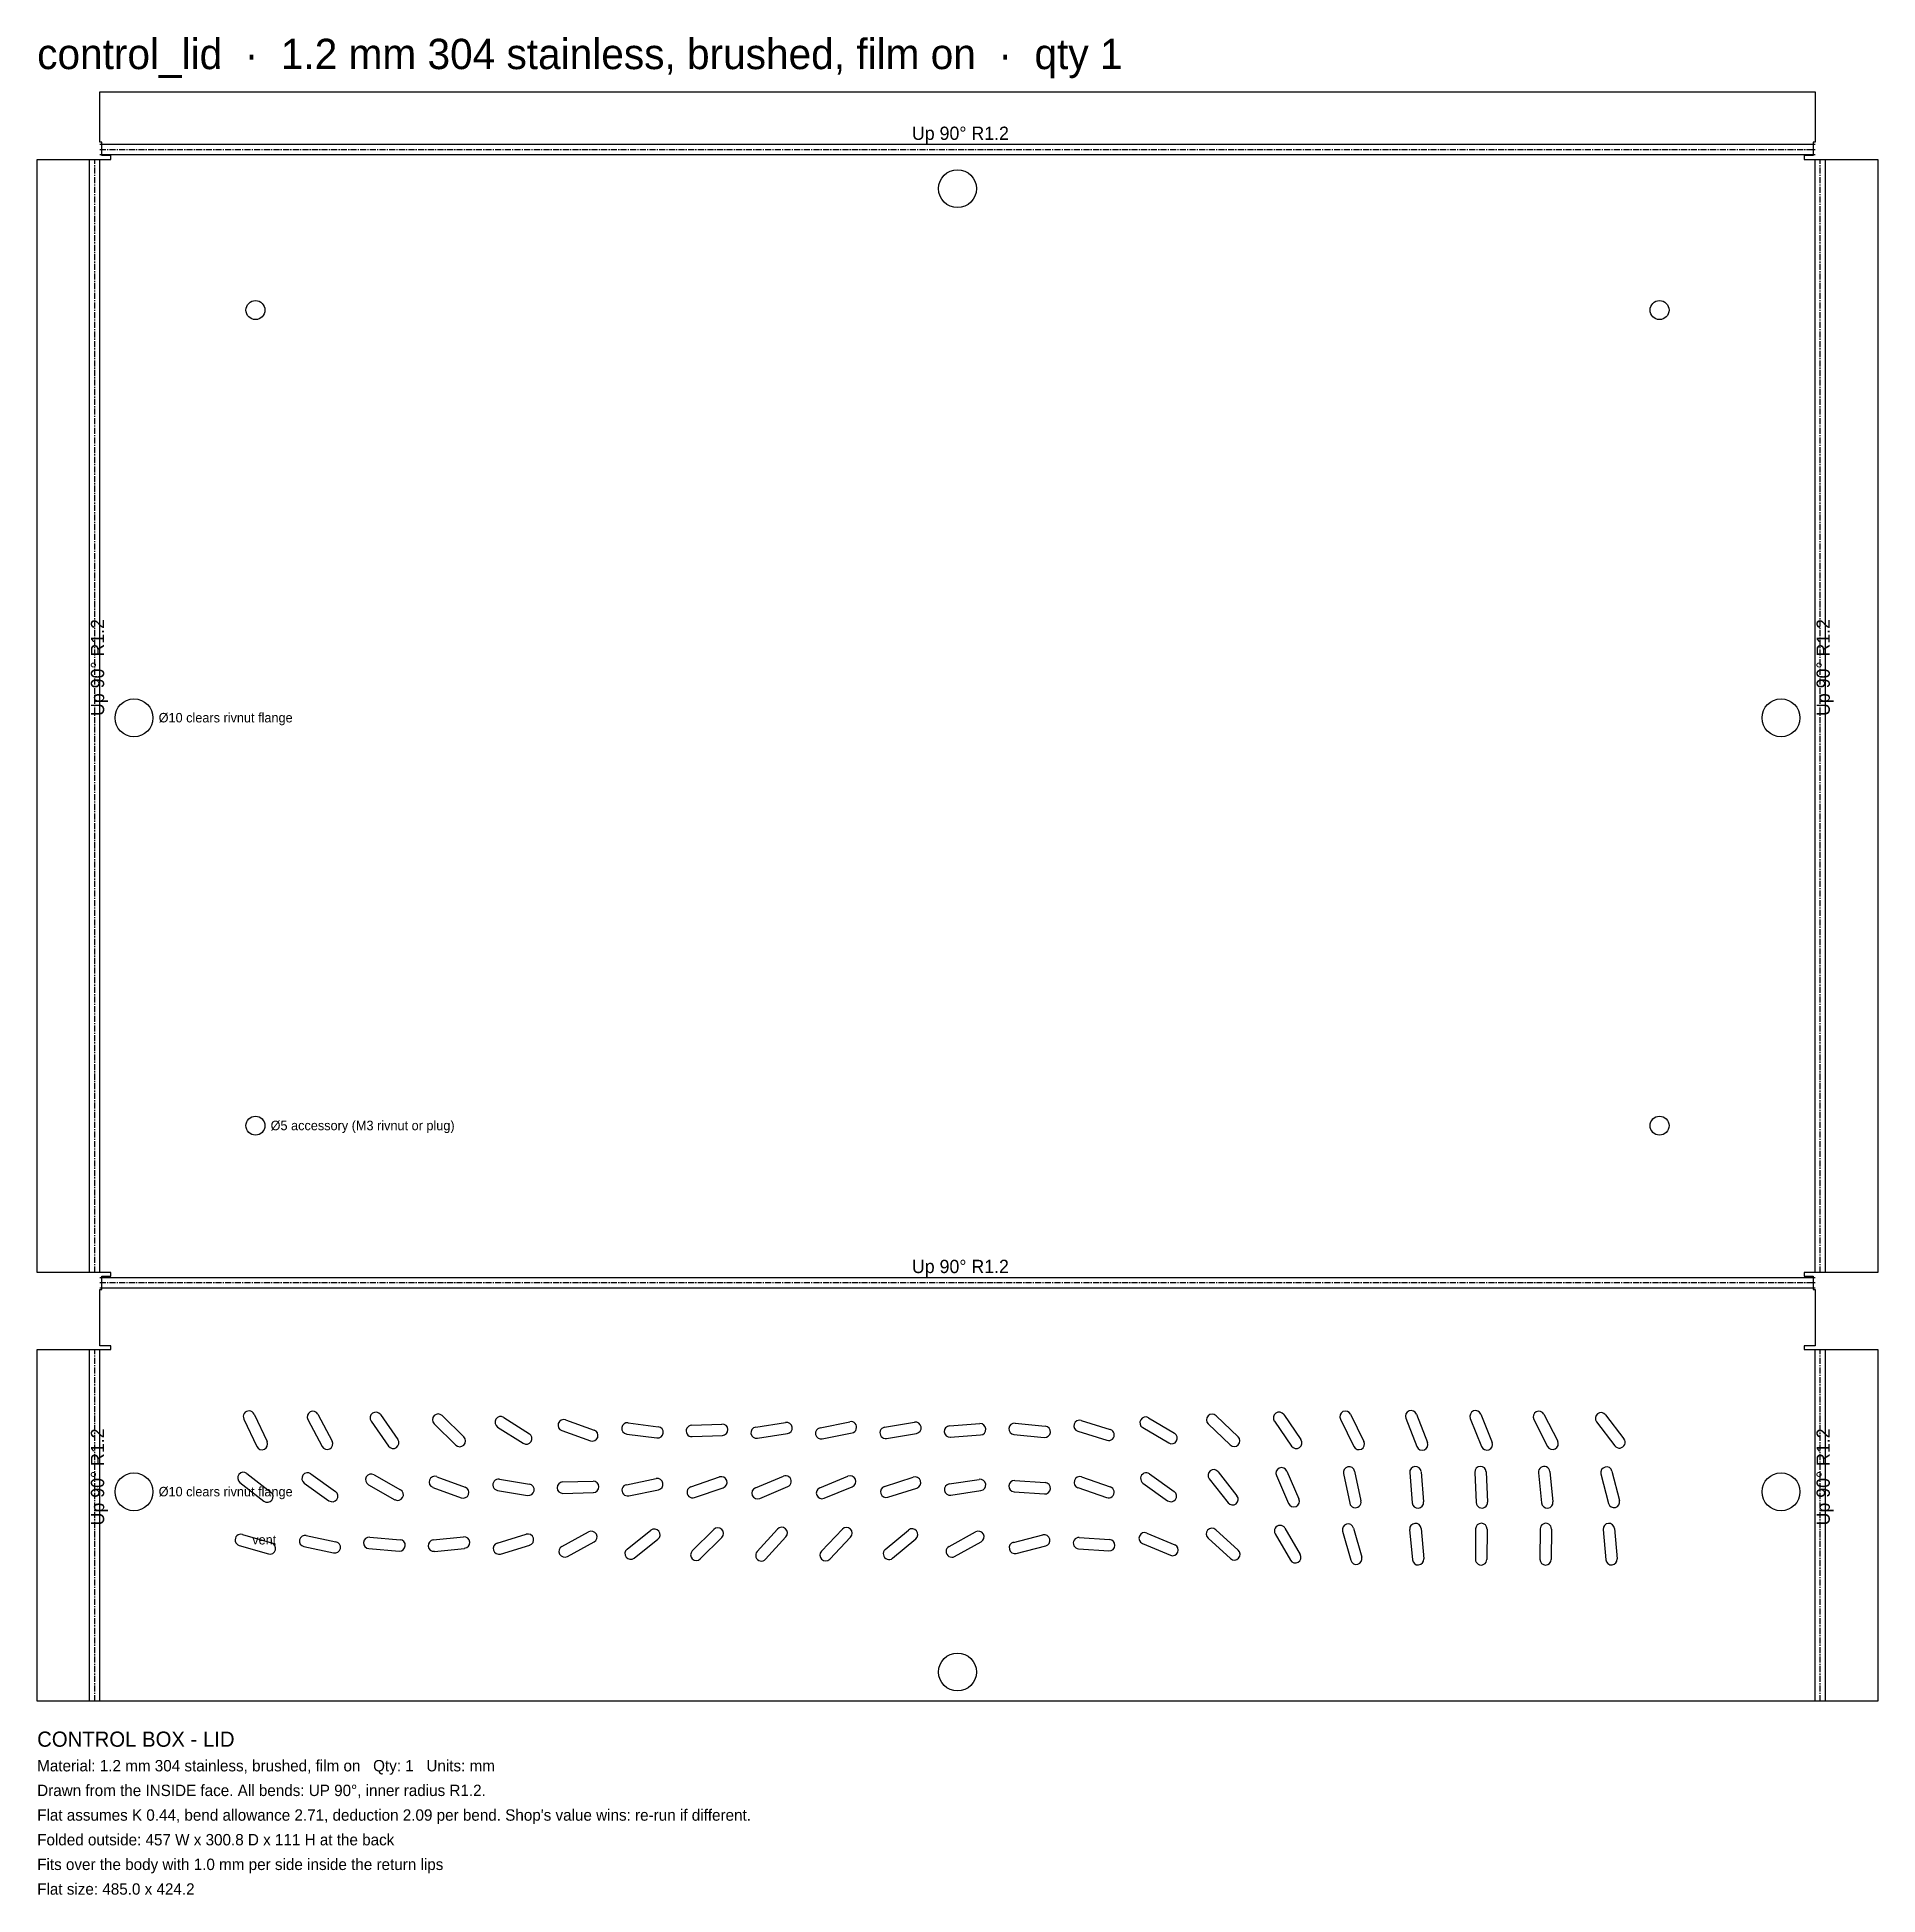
# Model space of a CAD drawing. Header units: millimetres. Extents: x 0 to 1371, y -1092 to 53.
# Drawn here: x 770.4 to 1255.4, y -475.3 to 14.4 of the extents above; entities that cross this region are included whole.
import ezdxf

# ---------------------------------------------------------------- set-up
doc = ezdxf.new("R2010")
doc.units = ezdxf.units.MM
doc.linetypes.add('CENTER2', pattern=[2.541, 1.587, -0.318, 0.318, -0.318])
for name, color, linetype in [('Bend Center', 1, 'CENTER2'), ('Bend Notes', 3, 'CONTINUOUS'), ('Leaders', 5, 'CONTINUOUS'), ('Part Labels', 2, 'Continuous'), ('Title', 7, 'CONTINUOUS'), ('Visible', 7, 'CONTINUOUS'), ('Visible Narrow', 8, 'CONTINUOUS')]:
    doc.layers.add(name, color=color, linetype=linetype)

msp = doc.modelspace()

# ---------------------------------------------------------------- linework, layer by layer
at = {"layer": 'Bend Center'}
for p, q in [((785.51, -311.21), (785.51, -17.81)), ((786.87, -15.16), (1238.87, -15.16)), ((1240.23, -311.21), (1240.23, -17.81)), ((786.87, -313.87), (1238.87, -313.87)), ((785.51, -424.23), (785.51, -331.53)), ((1240.23, -424.23), (1240.23, -331.53))]:
    msp.add_line(p, q, dxfattribs=at)
at = {"layer": 'Visible'}
for p, q in [((786.87, -13.3), (786.87, 0)), ((786.87, 0), (1238.87, 0)), ((1238.87, 0), (1238.87, -13.3)), ((787.37, -13.3), (786.87, -13.3)), ((787.37, -16.81), (787.37, -13.3)), ((1238.87, -13.3), (1238.37, -13.3)), ((1238.37, -13.3), (1238.37, -16.81)), ((770.36, -311.21), (770.36, -17.81)), ((770.36, -17.81), (783.66, -17.81)), ((783.66, -17.81), (784.16, -17.81)), ((784.16, -17.81), (786.87, -17.81)), ((786.87, -17.81), (789.77, -17.81)), ((789.77, -16.81), (787.37, -16.81)), ((789.77, -17.81), (789.77, -16.81)), ((1238.37, -16.81), (1235.97, -16.81)), ((1235.97, -16.81), (1235.97, -17.81)), ((1235.97, -17.81), (1238.87, -17.81)), ((1238.87, -17.81), (1241.59, -17.81)), ((1241.59, -17.81), (1242.09, -17.81)), ((1242.09, -17.81), (1255.39, -17.81)), ((1255.39, -17.81), (1255.39, -311.21)), ((783.66, -311.21), (770.36, -311.21)), ((784.16, -311.21), (783.66, -311.21)), ((786.87, -311.21), (784.16, -311.21)), ((789.77, -311.21), (786.87, -311.21)), ((787.37, -315.73), (787.37, -312.21)), ((787.37, -312.21), (789.77, -312.21)), ((789.77, -312.21), (789.77, -311.21)), ((1238.87, -311.21), (1235.97, -311.21)), ((1235.97, -311.21), (1235.97, -312.21)), ((1235.97, -312.21), (1238.37, -312.21)), ((1238.37, -312.21), (1238.37, -315.73)), ((1241.59, -311.21), (1238.87, -311.21)), ((1242.09, -311.21), (1241.59, -311.21)), ((1255.39, -311.21), (1242.09, -311.21)), ((786.87, -330.53), (786.87, -315.73)), ((786.87, -315.73), (787.37, -315.73)), ((1238.37, -315.73), (1238.87, -315.73)), ((1238.87, -315.73), (1238.87, -330.53)), ((770.36, -424.23), (770.36, -331.53)), ((770.36, -331.53), (783.66, -331.53)), ((783.66, -331.53), (784.16, -331.53)), ((784.16, -331.53), (786.87, -331.53)), ((789.77, -330.53), (786.87, -330.53)), ((786.87, -331.53), (789.77, -331.53)), ((789.77, -331.53), (789.77, -330.53)), ((1238.87, -330.53), (1235.97, -330.53)), ((1235.97, -330.53), (1235.97, -331.53)), ((1235.97, -331.53), (1238.87, -331.53)), ((1238.87, -331.53), (1241.59, -331.53)), ((1241.59, -331.53), (1242.09, -331.53)), ((1242.09, -331.53), (1255.39, -331.53)), ((1255.39, -331.53), (1255.39, -424.23)), ((824.81, -349.85), (828.22, -357.09)), ((827.52, -348.57), (830.94, -355.81)), ((841.67, -350), (845.42, -357.06)), ((844.32, -348.59), (848.07, -355.66)), ((858.35, -350.41), (862.94, -356.97)), ((860.81, -348.69), (865.39, -355.25)), ((874.97, -351.08), (880.66, -356.71)), ((877.09, -348.95), (882.77, -354.58)), ((891.69, -351.95), (898.44, -356.24)), ((893.3, -349.42), (900.05, -353.71)), ((909.6, -350.08), (917.14, -352.75)), ((926.1, -350.82), (934.03, -351.86)), ((942.81, -351.49), (950.81, -351.17)), ((959.69, -351.97), (967.59, -350.73)), ((976.65, -352.16), (984.49, -350.56)), ((993.67, -352.03), (1001.56, -350.67)), ((1010.78, -351.61), (1018.76, -351.06)), ((1028.03, -350.96), (1036, -351.71)), ((1045.5, -350.2), (1053.14, -352.59)), ((1061.67, -352.08), (1068.55, -356.16)), ((1063.19, -349.5), (1070.08, -353.58)), ((1078.94, -351.15), (1084.72, -356.68)), ((1081.02, -348.98), (1086.8, -354.51)), ((1096.36, -350.39), (1100.92, -356.97)), ((1098.83, -348.69), (1103.38, -355.26)), ((1113.76, -349.9), (1117.28, -357.08)), ((1116.46, -348.58), (1119.98, -355.76)), ((1131.01, -349.66), (1133.95, -357.1)), ((1133.8, -348.56), (1136.74, -356)), ((1147.99, -349.67), (1150.96, -357.1)), ((1150.78, -348.56), (1153.75, -355.99)), ((1164.71, -349.95), (1168.36, -357.07)), ((1167.38, -348.58), (1171.03, -355.7)), ((1181.25, -350.56), (1186.11, -356.92)), ((1183.63, -348.74), (1188.49, -355.09)), ((908.6, -352.9), (916.14, -355.58)), ((925.71, -353.79), (933.64, -354.84)), ((942.94, -354.49), (950.93, -354.16)), ((960.15, -354.93), (968.06, -353.69)), ((977.25, -355.1), (985.09, -353.5)), ((994.19, -354.99), (1002.07, -353.63)), ((1010.98, -354.6), (1018.97, -354.05)), ((1027.75, -353.94), (1035.71, -354.7)), ((1044.61, -353.07), (1052.24, -355.45)), ((823.79, -366.55), (830.1, -371.47)), ((825.64, -364.19), (831.95, -369.11)), ((840.75, -366.72), (847.25, -371.38)), ((842.49, -364.28), (849, -368.94)), ((857.65, -367.17), (864.62, -371.1)), ((859.12, -364.56), (866.09, -368.49)), ((875.64, -365.04), (883.14, -367.81)), ((892.17, -365.69), (900.06, -367.01)), ((908.83, -366.44), (916.83, -366.22)), ((925.65, -367.15), (933.49, -365.56)), ((942.6, -367.7), (950.17, -365.12)), ((959.6, -367.99), (966.98, -364.9)), ((976.6, -367.97), (984, -364.91)), ((993.6, -367.62), (1001.23, -365.18)), ((1010.69, -366.95), (1018.6, -365.74)), ((1027.98, -366.06), (1035.96, -366.61)), ((1045.58, -365.1), (1053.14, -367.72)), ((1061.75, -366.72), (1068.25, -371.38)), ((1063.49, -364.28), (1070, -368.94)), ((1079.22, -365.61), (1084.16, -371.9)), ((1081.58, -363.76), (1086.52, -370.05)), ((1096.9, -364.76), (1100.09, -372.09)), ((1099.65, -363.56), (1102.84, -370.9)), ((1114.57, -364.23), (1116.24, -372.05)), ((1117.5, -363.6), (1119.17, -371.43)), ((1132.04, -363.97), (1132.71, -371.94)), ((1135.03, -363.72), (1135.7, -371.69)), ((1149.19, -363.9), (1149.56, -371.89)), ((1152.18, -363.76), (1152.55, -371.75)), ((1165.97, -364), (1166.79, -371.96)), ((1168.96, -363.7), (1169.77, -371.65)), ((1182.43, -364.32), (1184.41, -372.08)), ((1185.33, -363.58), (1187.32, -371.33)), ((874.6, -367.85), (882.1, -370.62)), ((891.68, -368.65), (899.57, -369.97)), ((908.91, -369.44), (916.91, -369.22)), ((926.25, -370.09), (934.09, -368.5)), ((943.57, -370.54), (951.14, -367.96)), ((960.76, -370.76), (968.14, -367.66)), ((977.75, -370.74), (985.14, -367.69)), ((994.52, -370.47), (1002.14, -368.04)), ((1011.14, -369.92), (1019.05, -368.71)), ((1027.78, -369.05), (1035.76, -369.6)), ((1044.6, -367.93), (1052.16, -370.56)), ((824.45, -380.27), (832.13, -382.5)), ((841.28, -380.52), (849.1, -382.2)), ((858, -381.02), (865.98, -381.65)), ((874.74, -381.73), (882.7, -380.94)), ((891.61, -382.57), (899.25, -380.22)), ((908.64, -383.41), (915.68, -379.61)), ((925.8, -384.12), (932.09, -379.18)), ((927.65, -386.48), (933.94, -381.54)), ((942.98, -384.6), (948.64, -378.94)), ((945.1, -386.72), (950.76, -381.06)), ((960.08, -384.8), (965.44, -378.85)), ((962.31, -386.8), (967.66, -380.86)), ((977.03, -384.69), (982.55, -378.9)), ((979.2, -386.76), (984.72, -380.97)), ((993.84, -384.25), (999.97, -379.11)), ((995.77, -386.55), (1001.9, -381.41)), ((1010.65, -383.46), (1017.64, -379.58)), ((1027.63, -382.35), (1035.38, -380.4)), ((1044.97, -381.08), (1052.96, -381.58)), ((1062.77, -379.89), (1070.14, -383)), ((1078.9, -381.26), (1084.83, -386.62)), ((1080.91, -379.03), (1086.84, -384.4)), ((1096.56, -380.13), (1100.59, -387.04)), ((1099.15, -378.62), (1103.18, -385.53)), ((1114.35, -379.38), (1116.5, -387.08)), ((1117.24, -378.57), (1119.39, -386.28)), ((1132.02, -378.98), (1132.73, -386.95)), ((1135.01, -378.71), (1135.72, -386.68)), ((1149.4, -378.82), (1149.35, -386.82)), ((1152.4, -378.84), (1152.35, -386.84)), ((1166.4, -378.82), (1166.35, -386.82)), ((1169.4, -378.84), (1169.35, -386.84)), ((1183.03, -378.98), (1183.73, -386.94)), ((1186.02, -378.71), (1186.72, -386.68)), ((823.61, -383.15), (831.29, -385.38)), ((840.65, -383.46), (848.47, -385.14)), ((857.77, -384.01), (865.74, -384.64)), ((875.04, -384.72), (883, -383.93)), ((892.49, -385.44), (900.14, -383.09)), ((910.07, -386.05), (917.1, -382.25)), ((1012.1, -386.08), (1019.1, -382.2)), ((1028.36, -385.26), (1036.12, -383.31)), ((1044.78, -384.07), (1052.77, -384.58)), ((1061.6, -382.66), (1068.97, -385.77)), ((784.16, -424.23), (770.36, -424.23)), ((786.87, -424.23), (784.16, -424.23)), ((1238.87, -424.23), (786.87, -424.23)), ((1241.59, -424.23), (1238.87, -424.23)), ((1255.39, -424.23), (1241.59, -424.23))]:
    msp.add_line(p, q, dxfattribs=at)
for centre, radius in [((1012.87, -25.51), 5), ((827.87, -57.51), 2.5), ((1197.87, -57.51), 2.5), ((795.87, -165.01), 5), ((1229.87, -165.01), 5), ((827.87, -272.51), 2.5), ((1197.87, -272.51), 2.5), ((795.87, -369.03), 5), ((1229.87, -369.03), 5), ((1012.87, -416.53), 5)]:
    msp.add_circle(centre, radius, dxfattribs=at)
for centre, start, end in [((1132.4, -349.11), 21.5479, 201.5479), ((1149.39, -349.11), 21.7793, 201.7793), ((826.16, -349.21), 25.2775, 205.2775), ((842.99, -349.3), 27.987, 207.987), ((859.58, -349.55), 34.9785, 214.9785), ((876.03, -350.01), 45.2634, 225.2634), ((892.5, -350.68), 57.5697, 237.5697), ((909.1, -351.49), 70.4661, 250.4661), ((925.91, -352.31), 82.5022, 262.5022), ((933.84, -353.35), 262.5022, 82.5022), ((942.87, -352.99), 92.3489, 272.3489), ((950.87, -352.66), 272.3489, 92.3489), ((959.92, -353.45), 98.9275, 278.9275), ((967.82, -352.21), 278.9275, 98.9275), ((976.95, -353.63), 101.5137, 281.5137), ((984.79, -352.03), 281.5137, 101.5137), ((993.93, -353.51), 99.8081, 279.8081), ((1001.81, -352.15), 279.8081, 99.8081), ((1010.88, -353.11), 93.9651, 273.9651), ((1018.86, -352.55), 273.9651, 93.9651), ((1027.89, -352.45), 84.5785, 264.5785), ((1035.85, -353.21), 264.5785, 84.5785), ((1045.05, -351.63), 72.6246, 252.6246), ((1062.43, -350.79), 59.3684, 239.3684), ((1079.98, -350.06), 46.242, 226.242), ((1097.59, -349.54), 34.7055, 214.7055), ((1115.11, -349.24), 26.1065, 206.1065), ((1166.05, -349.27), 27.1213, 207.1213), ((1182.44, -349.65), 37.4303, 217.4303), ((829.58, -356.45), 205.2775, 25.2775), ((846.75, -356.36), 207.987, 27.987), ((864.16, -356.11), 214.9785, 34.9785), ((881.71, -355.64), 225.2634, 45.2634), ((899.25, -354.97), 237.5697, 57.5697), ((916.64, -354.17), 250.4661, 70.4661), ((1052.69, -354.02), 252.6246, 72.6246), ((1069.31, -354.87), 239.3684, 59.3684), ((1085.76, -355.6), 226.242, 46.242), ((1102.15, -356.12), 214.7055, 34.7055), ((1118.63, -356.42), 206.1065, 26.1065), ((1135.34, -356.55), 201.5479, 21.5479), ((1152.36, -356.54), 201.7793, 21.7793), ((1169.69, -356.39), 207.1213, 27.1213), ((1187.3, -356), 217.4303, 37.4303), ((1133.53, -363.84), 4.8371, 184.8371), ((1150.69, -363.83), 2.6506, 182.6506), ((1167.46, -363.85), 5.8565, 185.8565), ((824.72, -365.37), 52.0519, 232.0519), ((841.62, -365.5), 54.3766, 234.3766), ((858.39, -365.86), 60.5947, 240.5947), ((875.12, -366.44), 69.729, 249.729), ((891.93, -367.17), 80.5244, 260.5244), ((899.82, -368.49), 260.5244, 80.5244), ((908.87, -367.94), 91.5718, 271.5718), ((916.87, -367.72), 271.5718, 91.5718), ((925.95, -368.62), 101.4481, 281.4481), ((933.79, -367.03), 281.4481, 101.4481), ((950.66, -366.54), 288.8561, 108.8561), ((967.56, -366.28), 292.7528, 112.7528), ((984.57, -366.3), 292.4535, 112.4535), ((1001.68, -366.61), 287.7013, 107.7013), ((1010.92, -368.43), 98.6954, 278.6954), ((1018.83, -367.22), 278.6954, 98.6954), ((1027.88, -367.55), 86.0763, 266.0763), ((1035.86, -368.1), 266.0763, 86.0763), ((1045.09, -366.52), 70.8678, 250.8678), ((1062.62, -365.5), 54.383, 234.383), ((1080.4, -364.68), 38.1012, 218.1012), ((1098.27, -364.16), 23.5294, 203.5294), ((1116.04, -363.92), 12.0596, 192.0596), ((1183.88, -363.95), 14.3425, 194.3425), ((831.03, -370.29), 232.0519, 52.0519), ((848.12, -370.16), 234.3766, 54.3766), ((865.36, -369.79), 240.5947, 60.5947), ((882.62, -369.21), 249.729, 69.729), ((943.09, -369.12), 108.8561, 288.8561), ((960.18, -369.38), 112.7528, 292.7528), ((977.17, -369.36), 112.4535, 292.4535), ((994.06, -369.04), 107.7013, 287.7013), ((1052.65, -369.14), 250.8678, 70.8678), ((1069.12, -370.16), 234.383, 54.383), ((1085.34, -370.98), 218.1012, 38.1012), ((1101.47, -371.5), 203.5294, 23.5294), ((1117.71, -371.74), 192.0596, 12.0596), ((1134.21, -371.81), 184.8371, 4.8371), ((1151.06, -371.82), 182.6506, 2.6506), ((1168.28, -371.81), 185.8565, 5.8565), ((1185.86, -371.7), 194.3425, 14.3425), ((824.03, -381.71), 73.8162, 253.8162), ((840.96, -381.99), 77.8789, 257.8789), ((857.88, -382.51), 85.4888, 265.4888), ((865.86, -383.14), 265.4888, 85.4888), ((874.89, -383.22), 95.6484, 275.6484), ((882.85, -382.43), 275.6484, 95.6484), ((899.69, -381.65), 287.0873, 107.0873), ((916.39, -380.93), 298.3871, 118.3871), ((933.02, -380.36), 308.1209, 128.1209), ((949.7, -380), 314.9934, 134.9934), ((966.55, -379.86), 317.9698, 137.9698), ((983.63, -379.93), 316.3789, 136.3789), ((1000.94, -380.26), 309.9827, 129.9827), ((1018.37, -380.89), 299.0047, 119.0047), ((1035.75, -381.85), 284.1144, 104.1144), ((1044.88, -382.58), 86.3691, 266.3691), ((1052.86, -383.08), 266.3691, 86.3691), ((1062.19, -381.27), 67.1191, 247.1191), ((1079.9, -380.15), 47.8847, 227.8847), ((1097.86, -379.37), 30.2161, 210.2161), ((1115.8, -378.98), 15.551, 195.551), ((1133.52, -378.84), 5.0818, 185.0818), ((1150.9, -378.83), 359.6451, 179.6451), ((1167.9, -378.83), 359.645, 179.645), ((1184.52, -378.84), 5.0164, 185.0164), ((831.71, -383.94), 253.8162, 73.8162), ((848.78, -383.67), 257.8789, 77.8789), ((892.05, -384), 107.0873, 287.0873), ((909.35, -384.73), 118.3871, 298.3871), ((926.72, -385.3), 128.1209, 308.1209), ((944.04, -385.66), 134.9934, 314.9934), ((961.19, -385.8), 137.9698, 317.9698), ((978.11, -385.72), 136.3789, 316.3789), ((994.81, -385.4), 129.9827, 309.9827), ((1011.37, -384.77), 119.0047, 299.0047), ((1027.99, -383.8), 104.1144, 284.1144), ((1069.56, -384.38), 247.1191, 67.1191), ((1085.84, -385.51), 227.8847, 47.8847), ((1101.88, -386.29), 210.2161, 30.2161), ((1117.94, -386.68), 195.551, 15.551), ((1134.23, -386.81), 185.0818, 5.0818), ((1150.85, -386.83), 179.6451, 359.6451), ((1167.85, -386.83), 179.645, 359.645), ((1185.22, -386.81), 185.0164, 5.0164)]:
    msp.add_arc(centre, 1.5, start, end, dxfattribs=at)
at = {"layer": 'Visible Narrow'}
for p, q in [((786.87, -13.8), (1238.87, -13.8)), ((784.16, -311.21), (784.16, -17.81)), ((786.87, -16.51), (1238.87, -16.51)), ((786.87, -311.21), (786.87, -17.81)), ((1238.87, -311.21), (1238.87, -17.81)), ((1241.59, -311.21), (1241.59, -17.81)), ((786.87, -312.51), (1238.87, -312.51)), ((786.87, -315.23), (1238.87, -315.23)), ((784.16, -424.23), (784.16, -331.53)), ((786.87, -424.23), (786.87, -331.53)), ((1238.87, -424.23), (1238.87, -331.53)), ((1241.59, -424.23), (1241.59, -331.53))]:
    msp.add_line(p, q, dxfattribs=at)

# ---------------------------------------------------------------- texts
at = {"layer": 'Bend Notes'}
for p in [(1000.87, -12.66), (1000.87, -311.37)]:
    msp.add_text('Up 90%%D R1.2', height=3.5, dxfattribs=at).set_placement(p)
for p in [(788.01, -164.51), (1242.73, -164.51), (788.01, -377.88), (1242.73, -377.88)]:
    msp.add_text('Up 90%%D R1.2', height=3.5, rotation=90, dxfattribs=at).set_placement(p)
at = {"layer": 'Leaders'}
for s, p in [('%%c10 clears rivnut flange', (802.37, -166.21)), ('%%c5 accessory (M3 rivnut or plug)', (831.87, -273.71)), ('%%c10 clears rivnut flange', (802.37, -370.23)), ('vent', (827.03, -382.91))]:
    msp.add_text(s, height=2.5, dxfattribs=at).set_placement(p)
at = {"layer": 'Part Labels'}
msp.add_text('control_lid  ·  1.2 mm 304 stainless, brushed, film on  ·  qty 1', height=8, dxfattribs=at).set_placement((770.36, 6))
at = {"layer": 'Title'}
for s, height, p in [('CONTROL BOX - LID', 4, (770.36, -436.23)), ('Material: 1.2 mm 304 stainless, brushed, film on   Qty: 1   Units: mm', 3, (770.36, -442.73)), ('Drawn from the INSIDE face. All bends: UP 90%%D, inner radius R1.2.', 3, (770.36, -449.23)), ("Flat assumes K 0.44, bend allowance 2.71, deduction 2.09 per bend. Shop's value wins: re-run if different.", 3, (770.36, -455.73)), ('Folded outside: 457 W x 300.8 D x 111 H at the back', 3, (770.36, -462.23)), ('Fits over the body with 1.0 mm per side inside the return lips', 3, (770.36, -468.73)), ('Flat size: 485.0 x 424.2', 3, (770.36, -475.23))]:
    msp.add_text(s, height=height, dxfattribs=at).set_placement(p)

doc.saveas('drawing.dxf')
